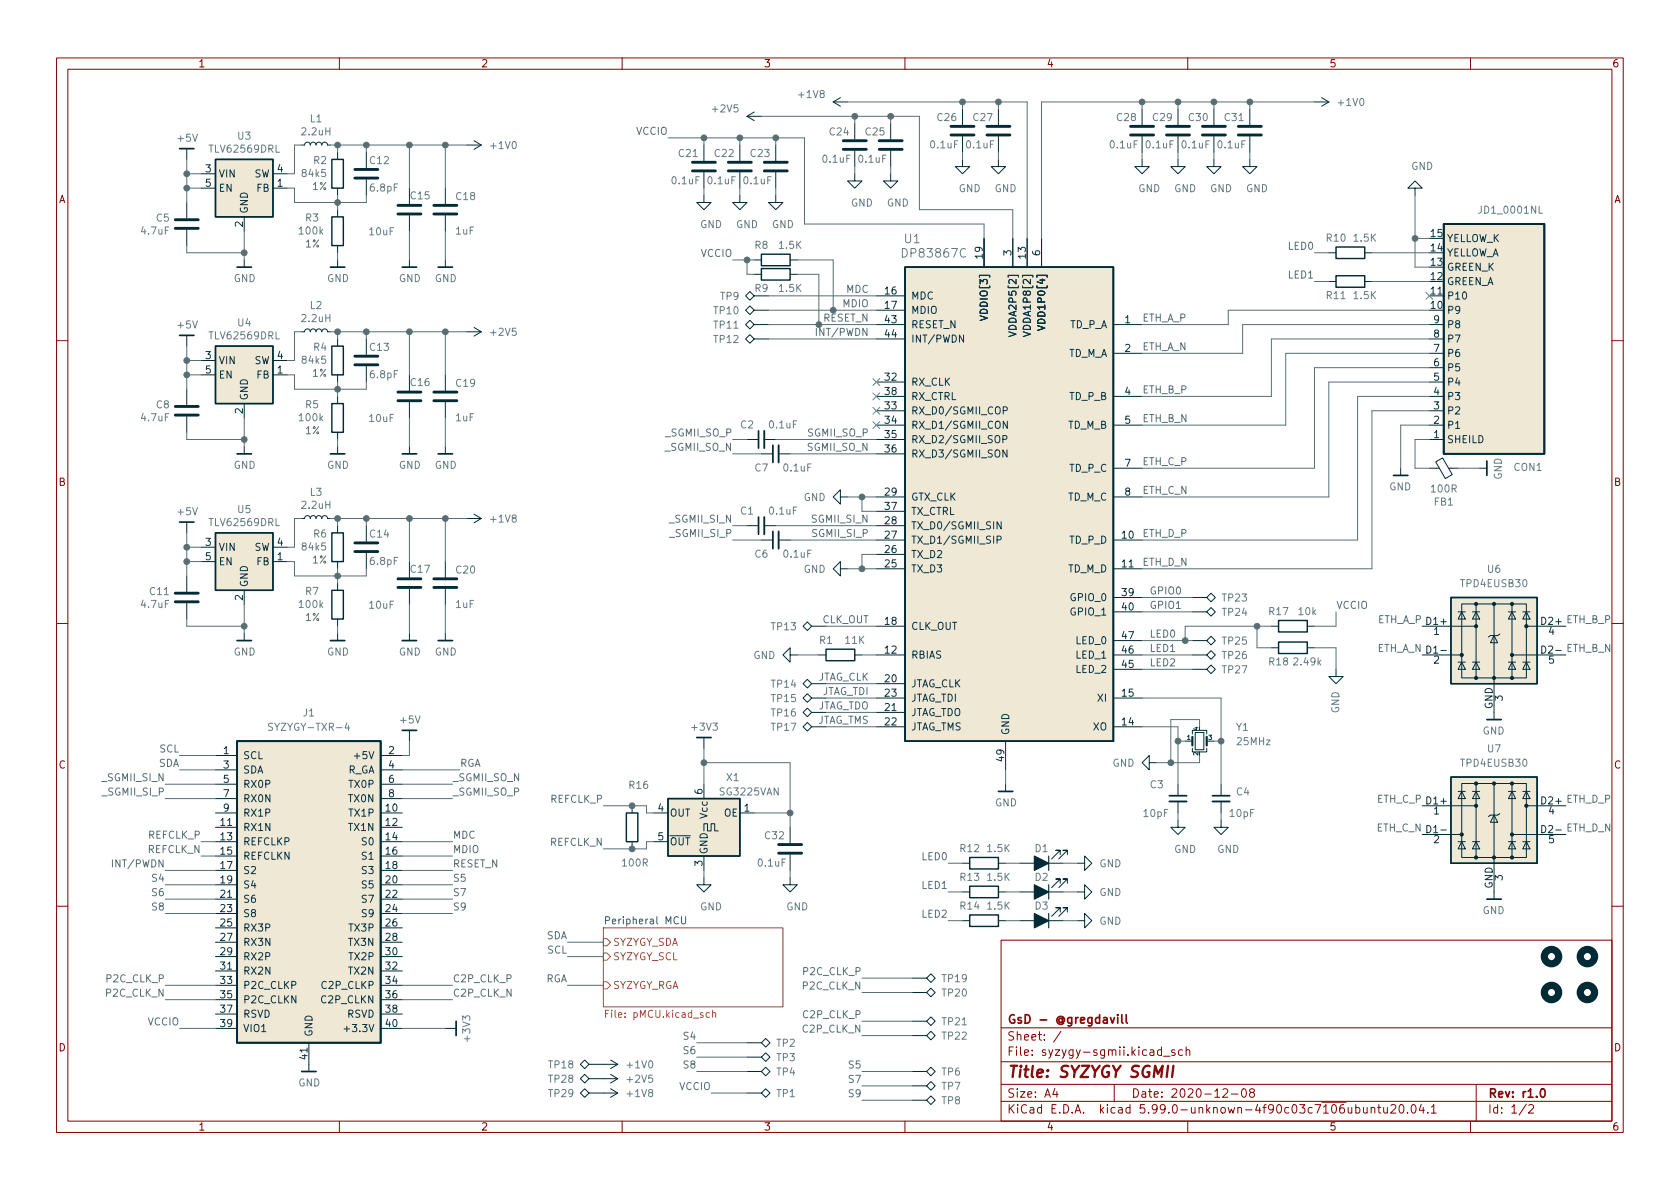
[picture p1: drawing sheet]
<svg xmlns="http://www.w3.org/2000/svg" width="297mm" height="210mm" viewBox="0 0 297 210" stroke-linecap="round" stroke-linejoin="round" font-family="sans-serif">
<defs><g id="words">
<text font-size="2.8" fill="#840000" x="178" y="190.6">Title: SYZYGY SGMII</text>
<g font-size="2.1" fill="#657b83">
<text x="159.9" y="45.5">DP83867C</text>
<text x="159.9" y="43">U1</text>
</g>
<g font-size="2.1" fill="#840000">
<text x="178" y="184">Sheet: /</text>
<text x="178" y="181">GsD - @gregdavill</text>
<text x="178" y="186.7">File: syzygy-sgmii.kicad_sch</text>
<text x="178" y="196.9">KiCad E.D.A. kicad 5.99.0-unknown-4f90c03c7~106~ubuntu20.04.1</text>
<text x="178" y="194.1">Size: A4</text>
<text x="200" y="194.1">Date: 2020-12-08</text>
<text x="263" y="194.1">Rev: r1.0</text>
<text x="263" y="196.9">Id: 1/2</text>
</g>
<g font-size="1.8" fill="#840000">
<text x="35" y="11.9">1</text>
<text x="85" y="11.9">2</text>
<text x="135" y="11.9">3</text>
<text x="185" y="11.9">4</text>
<text x="235" y="11.9">5</text>
<text x="285" y="11.9">6</text>
<text x="10.3" y="35.9">A</text>
<text x="285.3" y="35.9">A</text>
<text x="10.3" y="85.9">B</text>
<text x="285.3" y="85.9">B</text>
<text x="10.3" y="135.9">C</text>
<text x="285.3" y="135.9">C</text>
<text x="10.3" y="185.9">D</text>
<text x="285.3" y="185.9">D</text>
<text x="35" y="199.9">1</text>
<text x="85" y="199.9">2</text>
<text x="135" y="199.9">3</text>
<text x="185" y="199.9">4</text>
<text x="235" y="199.9">5</text>
<text x="285" y="199.9">6</text>
</g>
<g font-size="1.8" fill="#657b83">
<text x="141.3" y="17.3">+1V8</text>
<text x="53.5" y="23.9">2.2uH</text>
<text x="54.8" y="21.6">L1</text>
<text x="126.1" y="19.9">+2V5</text>
<text x="146.7" y="23.9">C24</text>
<text x="153.1" y="23.9">C25</text>
<text x="165.8" y="21.4">C26</text>
<text x="172.1" y="21.4">C27</text>
<text x="197.5" y="21.4">C28</text>
<text x="203.9" y="21.4">C29</text>
<text x="210.2" y="21.4">C30</text>
<text x="216.6" y="21.4">C31</text>
<text x="236.7" y="18.7">+1V0</text>
<text x="31.5" y="25.1">+5V</text>
<text x="37.2" y="27">TLV62569DRL</text>
<text x="42" y="24.7">U3</text>
<text x="55.5" y="29">R2</text>
<text x="65.5" y="29">C12</text>
<text x="86.9" y="26.4">+1V0</text>
<text x="120.1" y="27.7">C21</text>
<text x="126.4" y="27.7">C22</text>
<text x="132.8" y="27.7">C23</text>
<text x="145.6" y="28.8">0.1uF</text>
<text x="151.9" y="28.8">0.1uF</text>
<text x="164.6" y="26.2">0.1uF</text>
<text x="171" y="26.2">0.1uF</text>
<text x="196.4" y="26.2">0.1uF</text>
<text x="202.7" y="26.2">0.1uF</text>
<text x="209.1" y="26.2">0.1uF</text>
<text x="215.4" y="26.2">0.1uF</text>
<text x="53.5" y="31.3">84k5</text>
<text x="65.6" y="33.9">6.8pF</text>
<text x="72.7" y="35.2">C15</text>
<text x="80.7" y="35.4">C18</text>
<text x="118.9" y="32.6">0.1uF</text>
<text x="125.2" y="32.6">0.1uF</text>
<text x="131.6" y="32.6">0.1uF</text>
<text x="169.5" y="34">GND</text>
<text x="175.8" y="34">GND</text>
<text x="201.2" y="34">GND</text>
<text x="207.6" y="34">GND</text>
<text x="213.9" y="34">GND</text>
<text x="220.3" y="34">GND</text>
<text x="249.5" y="30">GND</text>
<text x="25.1" y="41.5">4.7uF</text>
<text x="27.6" y="39.2">C5</text>
<text x="53" y="41.5">100k</text>
<text x="54" y="39.2">R3</text>
<text x="65.4" y="41.6">10uF</text>
<text x="80.6" y="41.5">1uF</text>
<text x="123.8" y="40.3">GND</text>
<text x="130.1" y="40.3">GND</text>
<text x="136.5" y="40.3">GND</text>
<text x="150.4" y="36.5">GND</text>
<text x="156.8" y="36.5">GND</text>
<text x="261.8" y="37.8">JD1_0001NL</text>
<text x="133.5" y="44">R8</text>
<text x="137.8" y="44">1.5K</text>
<text x="234.6" y="42.7">R10</text>
<text x="239.4" y="42.7">1.5K</text>
<text x="41.3" y="49.9">GND</text>
<text x="57.8" y="49.9">GND</text>
<text x="70.5" y="49.9">GND</text>
<text x="76.9" y="49.9">GND</text>
<text x="127.4" y="53">TP9</text>
<text x="133.5" y="51.6">R9</text>
<text x="137.8" y="51.6">1.5K</text>
<text x="234.6" y="52.9">R11</text>
<text x="239.4" y="52.9">1.5K</text>
<text x="31.5" y="58.1">+5V</text>
<text x="42" y="57.7">U4</text>
<text x="53.5" y="56.9">2.2uH</text>
<text x="54.8" y="54.6">L2</text>
<text x="86.9" y="59.4">+2V5</text>
<text x="126.3" y="55.6">TP10</text>
<text x="126.3" y="58.1">TP11</text>
<text x="37.2" y="60">TLV62569DRL</text>
<text x="53.5" y="64.3">84k5</text>
<text x="55.5" y="62">R4</text>
<text x="65.5" y="62">C13</text>
<text x="126.3" y="60.6">TP12</text>
<text x="65.6" y="66.9">6.8pF</text>
<text x="72.7" y="68.3">C16</text>
<text x="80.7" y="68.4">C19</text>
<text x="25.1" y="74.5">4.7uF</text>
<text x="27.6" y="72.2">C8</text>
<text x="53" y="74.5">100k</text>
<text x="54" y="72.2">R5</text>
<text x="65.4" y="74.6">10uF</text>
<text x="80.6" y="74.5">1uF</text>
<text x="130.9" y="75.7">C2</text>
<text x="136.1" y="75.7">0.1uF</text>
<text x="41.3" y="82.9">GND</text>
<text x="57.8" y="82.9">GND</text>
<text x="70.5" y="82.9">GND</text>
<text x="76.9" y="82.9">GND</text>
<text x="133.5" y="83.4">C7</text>
<text x="138.7" y="83.4">0.1uF</text>
<text x="267.7" y="83.3">CON1</text>
<text x="53.5" y="90">2.2uH</text>
<text x="54.8" y="87.7">L3</text>
<text x="142.1" y="88.6">GND</text>
<text x="245.6" y="86.7">GND</text>
<text x="253.2" y="87.1">100R</text>
<text x="253.6" y="89.4">FB1</text>
<text x="265.5" y="84.8" transform="rotate(-90 265.5 84.8)">GND</text>
<text x="31.5" y="91.1">+5V</text>
<text x="37.2" y="93">TLV62569DRL</text>
<text x="42" y="90.7">U5</text>
<text x="55.5" y="95">R6</text>
<text x="65.5" y="95.1">C14</text>
<text x="86.9" y="92.4">+1V8</text>
<text x="130.9" y="91">C1</text>
<text x="136.1" y="91">0.1uF</text>
<text x="53.5" y="97.3">84k5</text>
<text x="65.6" y="99.9">6.8pF</text>
<text x="72.7" y="101.3">C17</text>
<text x="80.7" y="101.4">C20</text>
<text x="133.5" y="98.6">C6</text>
<text x="138.7" y="98.6">0.1uF</text>
<text x="142.1" y="101.3">GND</text>
<text x="263" y="101.3">U6</text>
<text x="25.1" y="107.5">4.7uF</text>
<text x="26.6" y="105.2">C11</text>
<text x="53" y="107.5">100k</text>
<text x="54" y="105.2">R7</text>
<text x="65.4" y="107.6">10uF</text>
<text x="80.6" y="107.5">1uF</text>
<text x="216.2" y="106.4">TP23</text>
<text x="258.5" y="103.8">TPD4EUSB30</text>
<text x="136.4" y="111.4">TP13</text>
<text x="144.9" y="113.8">R1</text>
<text x="149.5" y="113.8">11K</text>
<text x="216.2" y="114">TP25</text>
<text x="216.2" y="108.9">TP24</text>
<text x="224.4" y="108.8">R17</text>
<text x="229.7" y="108.8">10k</text>
<text x="41.3" y="115.9">GND</text>
<text x="57.8" y="115.9">GND</text>
<text x="70.5" y="115.9">GND</text>
<text x="76.9" y="115.9">GND</text>
<text x="133.2" y="116.5">GND</text>
<text x="216.2" y="119.1">TP27</text>
<text x="216.2" y="116.5">TP26</text>
<text x="224.4" y="117.7">R18</text>
<text x="228.9" y="117.7">2.49k</text>
<text x="136.4" y="124.1">TP15</text>
<text x="136.4" y="121.6">TP14</text>
<text x="48.2" y="129.2">SYZYGY-TXR-4</text>
<text x="53.6" y="126.7">J1</text>
<text x="70.9" y="127.9">+5V</text>
<text x="122.4" y="129.2">+3V3</text>
<text x="136.4" y="129.2">TP17</text>
<text x="136.4" y="126.7">TP16</text>
<text x="218.6" y="129.2">Y1</text>
<text x="218.8" y="131.8">25MHz</text>
<text x="236.8" y="126.1" transform="rotate(-90 236.8 126.1)">GND</text>
<text x="262.1" y="129.9">GND</text>
<text x="196.7" y="135.6">GND</text>
<text x="258.5" y="135.6">TPD4EUSB30</text>
<text x="263" y="133">U7</text>
<text x="111.3" y="139.5">R16</text>
<text x="127.4" y="140.7">SG3225VAN</text>
<text x="128.5" y="138.1">X1</text>
<text x="175.9" y="142.6">GND</text>
<text x="203.4" y="139.4">C3</text>
<text x="218.6" y="140.7">C4</text>
<text x="135.3" y="148.4">C32</text>
<text x="202.3" y="144.5">10pF</text>
<text x="217.5" y="144.5">10pF</text>
<text x="110.1" y="153.2">100R</text>
<text x="134.1" y="153.2">0.1uF</text>
<text x="169.8" y="155.8">R13</text>
<text x="169.8" y="150.7">R12</text>
<text x="174.7" y="155.8">1.5K</text>
<text x="174.7" y="150.7">1.5K</text>
<text x="183" y="155.8">D2</text>
<text x="183" y="150.7">D1</text>
<text x="194.4" y="153.4">GND</text>
<text x="207.6" y="150.8">GND</text>
<text x="215.2" y="150.8">GND</text>
<text x="123.8" y="161">GND</text>
<text x="139" y="161">GND</text>
<text x="169.8" y="160.8">R14</text>
<text x="174.7" y="160.8">1.5K</text>
<text x="183" y="160.8">D3</text>
<text x="194.4" y="158.4">GND</text>
<text x="262.1" y="161.6">GND</text>
<text x="194.4" y="163.5">GND</text>
<text x="166.7" y="173.7">TP19</text>
<text x="166.7" y="176.2">TP20</text>
<text x="83.1" y="184" transform="rotate(-90 83.1 184)">+3V3</text>
<text x="137.3" y="185.1">TP2</text>
<text x="166.7" y="183.8">TP22</text>
<text x="166.7" y="181.3">TP21</text>
<text x="97.1" y="188.9">TP18</text>
<text x="97.1" y="191.5">TP28</text>
<text x="111" y="188.9">+1V0</text>
<text x="111" y="191.5">+2V5</text>
<text x="137.3" y="187.6">TP3</text>
<text x="137.3" y="190.2">TP4</text>
<text x="166.6" y="190.2">TP6</text>
<text x="52.7" y="192.1">GND</text>
<text x="97.1" y="194">TP29</text>
<text x="111" y="194">+1V8</text>
<text x="137.3" y="194">TP1</text>
<text x="166.6" y="195.3">TP8</text>
<text x="166.6" y="192.7">TP7</text>
</g>
<g font-size="1.8" fill="#586e75">
<text x="112.5" y="23.8">VCCIO</text>
<text x="123.9" y="45.4">VCCIO</text>
<text x="227.9" y="44.2">LED0</text>
<text x="149.6" y="51.8">MDC</text>
<text x="227.9" y="49.2">LED1</text>
<text x="144.9" y="59.4">INT/PWDN</text>
<text x="145.5" y="56.9">RESET_N</text>
<text x="149.1" y="54.3">MDIO</text>
<text x="201.9" y="56.9">ETH_A_P</text>
<text x="201.9" y="61.9">ETH_A_N</text>
<text x="201.9" y="69.6">ETH_B_P</text>
<text x="117.8" y="77.2">_SGMII_SO_P</text>
<text x="143" y="77.2">SGMII_SO_P</text>
<text x="201.9" y="74.6">ETH_B_N</text>
<text x="117.7" y="79.7">_SGMII_SO_N</text>
<text x="142.9" y="79.7">SGMII_SO_N</text>
<text x="201.9" y="82.3">ETH_C_P</text>
<text x="201.9" y="87.3">ETH_C_N</text>
<text x="118.6" y="92.4">_SGMII_SI_N</text>
<text x="118.7" y="95">_SGMII_SI_P</text>
<text x="143.7" y="92.4">SGMII_SI_N</text>
<text x="143.8" y="95">SGMII_SI_P</text>
<text x="201.9" y="95">ETH_D_P</text>
<text x="201.9" y="100">ETH_D_N</text>
<text x="203.2" y="105.1">GPIO0</text>
<text x="203.2" y="107.7">GPIO1</text>
<text x="236.2" y="107.7">VCCIO</text>
<text x="145.3" y="110.2">CLK_OUT</text>
<text x="203.2" y="112.7">LED0</text>
<text x="243.5" y="110.2">ETH_A_P D1+</text>
<text x="272.7" y="110.5">D2+ ETH_B_P</text>
<text x="203.2" y="117.8">LED2</text>
<text x="203.2" y="115.3">LED1</text>
<text x="243.4" y="115.3">ETH_A_N D1-</text>
<text x="272.9" y="115.6">D2- ETH_B_N</text>
<text x="144.2" y="125.4">JTAG_TDO</text>
<text x="144.3" y="120.4">JTAG_CLK</text>
<text x="145.1" y="122.9">JTAG_TDI</text>
<text x="144.2" y="128">JTAG_TMS</text>
<text x="28" y="135.6">SDA</text>
<text x="28.2" y="133.1">SCL</text>
<text x="81.3" y="135.6">RGA</text>
<text x="18.3" y="138.1">_SGMII_SI_N</text>
<text x="18.4" y="140.7">_SGMII_SI_P</text>
<text x="80" y="138.1">_SGMII_SO_N</text>
<text x="80" y="140.7">_SGMII_SO_P</text>
<text x="97.3" y="141.9">REFCLK_P</text>
<text x="243.5" y="141.9">ETH_C_P D1+</text>
<text x="272.7" y="142.2">D2+ ETH_D_P</text>
<text x="26.2" y="148.3">REFCLK_P</text>
<text x="80" y="148.3">MDC</text>
<text x="97.2" y="149.6">REFCLK_N</text>
<text x="243.4" y="147">ETH_C_N D1-</text>
<text x="272.9" y="147.3">D2- ETH_D_N</text>
<text x="20.5" y="153.4">INT/PWDN</text>
<text x="26.1" y="150.8">REFCLK_N</text>
<text x="27" y="155.9">S4</text>
<text x="80" y="155.9">S5</text>
<text x="80" y="150.8">MDIO</text>
<text x="80" y="153.4">RESET_N</text>
<text x="163.1" y="152.1">LED0</text>
<text x="27" y="161">S8</text>
<text x="27" y="158.5">S6</text>
<text x="80" y="161">S9</text>
<text x="80" y="158.5">S7</text>
<text x="163.1" y="157.2">LED1</text>
<text x="96.6" y="166.1">SDA</text>
<text x="163.1" y="162.3">LED2</text>
<text x="19" y="173.7">P2C_CLK_P</text>
<text x="80" y="173.7">C2P_CLK_P</text>
<text x="96.4" y="173.7">RGA</text>
<text x="96.8" y="168.6">SCL</text>
<text x="142.2" y="172.4">P2C_CLK_P</text>
<text x="18.9" y="176.2">P2C_CLK_N</text>
<text x="80" y="176.2">C2P_CLK_N</text>
<text x="142.1" y="175">P2C_CLK_N</text>
<text x="26.1" y="181.3">VCCIO</text>
<text x="121" y="183.9">S4</text>
<text x="142.1" y="182.6">C2P_CLK_N</text>
<text x="142.2" y="180">C2P_CLK_P</text>
<text x="121" y="188.9">S8</text>
<text x="121" y="186.4">S6</text>
<text x="150.2" y="191.5">S7</text>
<text x="150.2" y="188.9">S5</text>
<text x="120.1" y="192.7">VCCIO</text>
<text x="150.2" y="194">S9</text>
</g>
<g font-size="1.8" fill="#073642">
<text x="36.3" y="30.5">3</text>
<text x="36.3" y="33">5</text>
<text x="38.6" y="31.4">VIN</text>
<text x="38.6" y="33.9">EN</text>
<text x="44.9" y="31.4">SW</text>
<text x="45.4" y="33.9">FB</text>
<text x="49" y="33">1</text>
<text x="49" y="30.5">4</text>
<text x="42.9" y="40.1" transform="rotate(-90 42.9 40.1)">2</text>
<text x="43.8" y="37.8" transform="rotate(-90 43.8 37.8)">GND</text>
<text x="253" y="41.9">15</text>
<text x="173.7" y="45.7" transform="rotate(-90 173.7 45.7)">19</text>
<text x="178.8" y="45.2" transform="rotate(-90 178.8 45.2)">3</text>
<text x="181.4" y="45.7" transform="rotate(-90 181.4 45.7)">13</text>
<text x="183.9" y="45.2" transform="rotate(-90 183.9 45.2)">6</text>
<text x="253" y="47">13</text>
<text x="253" y="44.4">14</text>
<text x="255.8" y="47.9">GREEN_K</text>
<text x="255.8" y="45.3">YELLOW_A</text>
<text x="255.8" y="42.8">YELLOW_K</text>
<text x="156.5" y="52.1">16</text>
<text x="161" y="53">MDC</text>
<text x="253" y="52.1">11</text>
<text x="253" y="49.5">12</text>
<text x="255.8" y="53">P10</text>
<text x="255.8" y="50.4">GREEN_A</text>
<text x="156.5" y="59.7">44</text>
<text x="156.5" y="54.6">17</text>
<text x="156.5" y="57.1">43</text>
<text x="161" y="55.5">MDIO</text>
<text x="161" y="58">RESET_N</text>
<text x="174.6" y="56" transform="rotate(-90 174.6 56)">VDDIO[3]</text>
<text x="179.7" y="58.6" transform="rotate(-90 179.7 58.6)">VDDA2P5[2]</text>
<text x="182.2" y="58.6" transform="rotate(-90 182.2 58.6)">VDDA1P8[2]</text>
<text x="184.8" y="57.3" transform="rotate(-90 184.8 57.3)">VDD1P0[4]</text>
<text x="189.1" y="58">TD_P_A</text>
<text x="198.9" y="57.1">1</text>
<text x="253" y="54.6">10</text>
<text x="253.5" y="59.7">8</text>
<text x="253.5" y="57.1">9</text>
<text x="255.8" y="55.5">P9</text>
<text x="255.8" y="58">P8</text>
<text x="36.3" y="63.5">3</text>
<text x="38.6" y="64.4">VIN</text>
<text x="44.9" y="64.4">SW</text>
<text x="49" y="63.5">4</text>
<text x="161" y="60.6">INT/PWDN</text>
<text x="188.8" y="63.1">TD_M_A</text>
<text x="198.9" y="62.2">2</text>
<text x="253.5" y="64.8">6</text>
<text x="253.5" y="62.2">7</text>
<text x="255.8" y="65.7">P5</text>
<text x="255.8" y="63.1">P6</text>
<text x="255.8" y="60.6">P7</text>
<text x="36.3" y="66">5</text>
<text x="38.6" y="66.9">EN</text>
<text x="43.8" y="70.9" transform="rotate(-90 43.8 70.9)">GND</text>
<text x="45.4" y="66.9">FB</text>
<text x="49" y="66">1</text>
<text x="156.5" y="67.3">32</text>
<text x="156.5" y="69.8">38</text>
<text x="161" y="68.2">RX_CLK</text>
<text x="161" y="70.7">RX_CTRL</text>
<text x="189.1" y="70.7">TD_P_B</text>
<text x="198.9" y="69.8">4</text>
<text x="253.5" y="69.8">4</text>
<text x="253.5" y="67.3">5</text>
<text x="255.8" y="70.7">P3</text>
<text x="255.8" y="68.2">P4</text>
<text x="42.9" y="73.1" transform="rotate(-90 42.9 73.1)">2</text>
<text x="156.5" y="72.4">33</text>
<text x="156.5" y="74.9">34</text>
<text x="156.5" y="77.5">35</text>
<text x="161" y="73.3">RX_D0/SGMII_COP</text>
<text x="161" y="75.8">RX_D1/SGMII_CON</text>
<text x="188.8" y="75.8">TD_M_B</text>
<text x="198.9" y="74.9">5</text>
<text x="253.5" y="77.5">1</text>
<text x="253.5" y="74.9">2</text>
<text x="253.5" y="72.4">3</text>
<text x="255.8" y="75.8">P1</text>
<text x="255.8" y="73.3">P2</text>
<text x="156.5" y="80">36</text>
<text x="161" y="78.4">RX_D2/SGMII_SOP</text>
<text x="161" y="80.9">RX_D3/SGMII_SON</text>
<text x="189.1" y="83.4">TD_P_C</text>
<text x="198.9" y="82.5">7</text>
<text x="255.8" y="78.4">SHEILD</text>
<text x="156.5" y="87.6">29</text>
<text x="161" y="88.5">GTX_CLK</text>
<text x="188.8" y="88.5">TD_M_C</text>
<text x="198.9" y="87.6">8</text>
<text x="156.5" y="90.2">37</text>
<text x="156.5" y="92.7">28</text>
<text x="156.5" y="95.2">27</text>
<text x="161" y="91.1">TX_CTRL</text>
<text x="161" y="93.6">TX_D0/SGMII_SIN</text>
<text x="198.4" y="95.2">10</text>
<text x="36.3" y="96.5">3</text>
<text x="36.3" y="99.1">5</text>
<text x="38.6" y="97.4">VIN</text>
<text x="38.6" y="99.9">EN</text>
<text x="44.9" y="97.4">SW</text>
<text x="45.4" y="99.9">FB</text>
<text x="49" y="99.1">1</text>
<text x="49" y="96.5">4</text>
<text x="156.5" y="97.8">26</text>
<text x="156.5" y="100.3">25</text>
<text x="161" y="96.1">TX_D1/SGMII_SIP</text>
<text x="161" y="98.7">TX_D2</text>
<text x="161" y="101.2">TX_D3</text>
<text x="188.8" y="101.2">TD_M_D</text>
<text x="189.1" y="96.1">TD_P_D</text>
<text x="198.4" y="100.3">11</text>
<text x="42.9" y="106.2" transform="rotate(-90 42.9 106.2)">2</text>
<text x="43.8" y="103.9" transform="rotate(-90 43.8 103.9)">GND</text>
<text x="189.4" y="106.3">GPIO_0</text>
<text x="198.4" y="105.4">39</text>
<text x="198.4" y="107.9">40</text>
<text x="156.5" y="110.5">18</text>
<text x="161" y="111.4">CLK_OUT</text>
<text x="189.4" y="108.8">GPIO_1</text>
<text x="190.3" y="113.9">LED_0</text>
<text x="198.4" y="113">47</text>
<text x="253.5" y="112.3">1</text>
<text x="273.8" y="112.3">4</text>
<text x="156.5" y="115.6">12</text>
<text x="161" y="116.5">RBIAS</text>
<text x="190.3" y="116.5">LED_1</text>
<text x="190.3" y="119">LED_2</text>
<text x="198.4" y="115.6">46</text>
<text x="198.4" y="118.1">45</text>
<text x="253.5" y="117.3">2</text>
<text x="273.8" y="117.3">5</text>
<text x="156.5" y="120.6">20</text>
<text x="156.5" y="123.2">23</text>
<text x="156.5" y="125.7">21</text>
<text x="161" y="121.5">JTAG_CLK</text>
<text x="161" y="124.1">JTAG_TDI</text>
<text x="194.2" y="124.1">XI</text>
<text x="198.4" y="123.2">15</text>
<text x="263.9" y="125.4" transform="rotate(-90 263.9 125.4)">GND</text>
<text x="265.7" y="123.9" transform="rotate(-90 265.7 123.9)">3</text>
<text x="156.5" y="128.3">22</text>
<text x="161" y="126.6">JTAG_TDO</text>
<text x="161" y="129.2">JTAG_TMS</text>
<text x="178.4" y="130" transform="rotate(-90 178.4 130)">GND</text>
<text x="193.3" y="129.2">XO</text>
<text x="198.4" y="128.3">14</text>
<text x="39.5" y="133.3">1</text>
<text x="39.5" y="135.9">3</text>
<text x="42.9" y="134.2">SCL</text>
<text x="42.9" y="136.8">SDA</text>
<text x="61.4" y="136.8">R_GA</text>
<text x="63.1" y="134.2">+5V</text>
<text x="68.7" y="133.3">2</text>
<text x="68.7" y="135.9">4</text>
<text x="177.5" y="134.6" transform="rotate(-90 177.5 134.6)">49</text>
<text x="39.5" y="138.4">5</text>
<text x="39.5" y="141">7</text>
<text x="39.5" y="143.5">9</text>
<text x="42.9" y="139.3">RX0P</text>
<text x="42.9" y="141.9">RX0N</text>
<text x="61.8" y="141.9">TX0N</text>
<text x="61.9" y="139.3">TX0P</text>
<text x="68.2" y="143.5">10</text>
<text x="68.7" y="138.4">6</text>
<text x="68.7" y="141">8</text>
<text x="116.3" y="143.5">4</text>
<text x="124.2" y="140.4" transform="rotate(-90 124.2 140.4)">6</text>
<text x="131.6" y="143.5">1</text>
<text x="39" y="146">11</text>
<text x="39" y="148.6">13</text>
<text x="42.9" y="146.9">RX1N</text>
<text x="42.9" y="149.5">REFCLKP</text>
<text x="42.9" y="144.4">RX1P</text>
<text x="61.8" y="146.9">TX1N</text>
<text x="61.9" y="144.4">TX1P</text>
<text x="64.1" y="149.5">S0</text>
<text x="68.2" y="146">12</text>
<text x="68.2" y="148.6">14</text>
<text x="116.3" y="148.6">5</text>
<text x="118.4" y="144.4">OUT</text>
<text x="118.4" y="149.5">~OUT</text>
<text x="125.1" y="144.6" transform="rotate(-90 125.1 144.6)">Vcc</text>
<text x="128" y="144.4">OE</text>
<text x="253.5" y="144">1</text>
<text x="253.5" y="149.1">2</text>
<text x="273.8" y="144">4</text>
<text x="273.8" y="149.1">5</text>
<text x="39" y="151.1">15</text>
<text x="39" y="153.7">17</text>
<text x="42.9" y="152">REFCLKN</text>
<text x="42.9" y="154.6">S2</text>
<text x="64.1" y="152">S1</text>
<text x="64.1" y="154.6">S3</text>
<text x="68.2" y="151.1">16</text>
<text x="68.2" y="153.7">18</text>
<text x="124.2" y="153.1" transform="rotate(-90 124.2 153.1)">3</text>
<text x="125.1" y="151.1" transform="rotate(-90 125.1 151.1)">GND</text>
<text x="265.7" y="155.7" transform="rotate(-90 265.7 155.7)">3</text>
<text x="39" y="156.2">19</text>
<text x="39" y="158.7">21</text>
<text x="39" y="161.3">23</text>
<text x="42.9" y="157.1">S4</text>
<text x="42.9" y="159.6">S6</text>
<text x="64.1" y="157.1">S5</text>
<text x="64.1" y="159.6">S7</text>
<text x="68.2" y="156.2">20</text>
<text x="68.2" y="158.7">22</text>
<text x="68.2" y="161.3">24</text>
<text x="263.9" y="157.2" transform="rotate(-90 263.9 157.2)">GND</text>
<text x="39" y="163.8">25</text>
<text x="39" y="166.4">27</text>
<text x="42.9" y="162.2">S8</text>
<text x="42.9" y="164.7">RX3P</text>
<text x="42.9" y="167.3">RX3N</text>
<text x="61.8" y="167.3">TX3N</text>
<text x="61.9" y="164.7">TX3P</text>
<text x="64.1" y="162.2">S9</text>
<text x="68.2" y="163.8">26</text>
<text x="68.2" y="166.4">28</text>
<text x="39" y="168.9">29</text>
<text x="39" y="171.4">31</text>
<text x="39" y="174">33</text>
<text x="42.9" y="169.8">RX2P</text>
<text x="42.9" y="172.3">RX2N</text>
<text x="61.8" y="172.3">TX2N</text>
<text x="61.9" y="169.8">TX2P</text>
<text x="68.2" y="168.9">30</text>
<text x="68.2" y="171.4">32</text>
<text x="68.2" y="174">34</text>
<text x="39" y="176.5">35</text>
<text x="39" y="179.1">37</text>
<text x="42.9" y="174.9">P2C_CLKP</text>
<text x="42.9" y="177.4">P2C_CLKN</text>
<text x="42.9" y="180">RSVD</text>
<text x="57" y="177.4">C2P_CLKN</text>
<text x="57.1" y="174.9">C2P_CLKP</text>
<text x="61.4" y="180">RSVD</text>
<text x="68.2" y="176.5">36</text>
<text x="68.2" y="179.1">38</text>
<text x="39" y="181.6">39</text>
<text x="42.9" y="182.5">VIO1</text>
<text x="55.2" y="183.4" transform="rotate(-90 55.2 183.4)">GND</text>
<text x="61.6" y="182.5">+3.3V</text>
<text x="68.2" y="181.6">40</text>
<text x="54.4" y="187.3" transform="rotate(-90 54.4 187.3)">41</text>
</g>
<g font-size="1.8" fill="#6c7160">
<text x="55.2" y="33.6">1%</text>
<text x="54" y="43.8">1%</text>
<text x="55.2" y="66.6">1%</text>
<text x="54" y="76.8">1%</text>
<text x="55.2" y="99.6">1%</text>
<text x="54" y="109.8">1%</text>
</g>
<text font-size="1.8" fill="#008484" x="107.6" y="163.4">Peripheral MCU</text>
<g font-size="1.8" fill="#859900">
<text x="108.3" y="167.3">SYZYGY_SDA</text>
<text x="108.3" y="169.8">SYZYGY_SCL</text>
<text x="108.3" y="174.9">SYZYGY_RGA</text>
</g>
<text font-size="1.8" fill="#b58900" x="107.7" y="180">File: pMCU.kicad_sch</text>
<g font-size="1.1" fill="#073642">
<text x="209.9" y="130.8">1</text>
<text x="211.8" y="129.1" transform="rotate(-90 211.8 129.1)">4</text>
<text x="213.7" y="130.8">3</text>
<text x="211.8" y="133.6" transform="rotate(-90 211.8 133.6)">2</text>
</g>
</g></defs>
<g fill="none" stroke="#840000" stroke-width=".18">
<path d="M10 10.2h277v190.1h-277zM12 12.2h273v186.1h-273zM60 10.2v2M110 10.2v2M160 10.2v2M210 10.2v2M260 10.2v2M10 60.2h2M285 60.2h2M10 110.2h2M285 110.2h2M10 160.2h2"/>
<path d="M177 166.3h108v32h-108zM285 160.2h2M60 198.3v2M110 198.3v2M160 198.3v2M177 194.8h108M177 191.8h108M177 187.8h108M177 181.8h108M186.5 192.5l-.4 1h1M186.9 193v1M187.6 182.4l-1.3 1.9"/>
<path d="M197 191.8v3M205.4 185.7l-.5-.1-.3 .3v.4l.2 .3h.6M205.4 185.1v1.5M205.7 186.8h1.2M207.7 185.7l-.3-.1-.3 .2 .1 .3 .5 .1v.4h-.6M209.1 185.7l-.5-.1-.2 .3v.4l.1 .3h.6M209.7 185.8l.2-.2 .4 .1 .1 .9M209.7 185.1v1.5M210 198.3v2M216.2 192.7l.6-.2 .2 .2 .1 .3-1 1h1M217.7 193.5h1.2M219.7 192.6l.2-.1a.81 .81 0 0 1 .5 .7 .81 .81 0 0 1-.3 .8h-.1a.81 .81 0 0 1-.6-.6 .81 .81 0 0 1 .3-.8z"/>
<path d="M221.2 193.2l-.3-.3 .1-.2 .2-.2 .4 .1 .2 .2-.1 .2-.6 .2-.2 .3 .1 .4 .2 .1h.3l.3-.3-.1-.4-.2-.1M242.4 196l.2-.2 .4 .1 .1 .9M242.4 195.8v1M243.6 195.8h.5M243.8 195.3v1.3l.3 .2M244.6 195.8l.1 1h.4l.2-.1M245.3 195.8v1M245.9 195.5l.6-.2 .2 .2 .1 .3-.9 1h.9M247.6 195.4l.1-.1a.81 .81 0 0 1 .6 .7 .81 .81 0 0 1-.3 .8h-.1a.81 .81 0 0 1-.6-.6 .81 .81 0 0 1 .3-.8zM248.9 196.7v.1M249.6 195.5l.3-.2a.81 .81 0 0 1 .5 .7 .81 .81 0 0 1-.3 .8h-.1a.81 .81 0 0 1-.4-1.3zM251.3 195.3l-.4 1h1"/>
<path d="M251.6 195.8v1M252.4 196.7v.1M253.1 195.8l.4-.5v1.5M253.1 196.8h.8M260 198.3v2M261 191.8v6.5M269.9 195.3l-1.3 1.9M270.3 195.5l.6-.2 .2 .2 .1 .3-1 1h1"/>
</g>
<path d="M196.3 179.9l.4 1 .4-1M197.6 179.4v.2M197.6 179.9v1M198.3 179.4v1.3l.3 .2M199.1 179.4v1.3l.2 .2M272.6 192.6l.1-.1a.81 .81 0 0 1 .6 .7 .81 .81 0 0 1-.3 .8h-.2a.82 .82 0 0 1-.5-.6 .82 .82 0 0 1 .3-.8z" fill="none" stroke="#840000" stroke-width=".3"/>
<path d="M207.5 188.5l-.3 2" fill="none" stroke="#840000" stroke-width=".4"/>
<path d="M106.7 164.1h31.7v13.9h-31.7z" fill="#fff" stroke="#fff" stroke-width=".18"/>
<path d="M106.7 164.1h31.7v13.9h-31.7z" fill="none" stroke="#840084" stroke-width=".18"/>
<path d="M107.1 162.8l.6-.1 .1-.2-.1-.3-.6-.1v1.3M120.5 162.1v1l.2 .3 .4-.1 .1-.2v-1" fill="none" stroke="#008484" stroke-width=".18"/>
<path d="M107.1 179.2h.4M107.7 178.6h-.6v1.3M125.4 179.1h-.3l-.3 .2 .2 .6h.4M126 179.2l.2-.1h.3v.8M126 178.6v1.3" fill="none" stroke="#b58900" stroke-width=".18"/>
<path d="M106.7 168.5h.6l.6 .7-.6 .6h-.6zM106.7 166h.6l.6 .6-.6 .7h-.6zM106.7 173.6h.6l.6 .6-.6 .7h-.6z" fill="none" stroke="#859900" stroke-width=".18"/>
<path d="M185.4 151.4v2.5M185.4 156.5v2.5M185.4 161.5v2.6" fill="none" stroke="#002b36" stroke-width=".2"/>
<g fill="none" stroke="#002b36" stroke-width=".18">
<path d="M133.3 19.8l-1.2 .8M147.3 18h2.6M147.3 18l1.3 .8M148.6 17.3l-1.3 .7M170.2 19.3v2.8M176.5 19.3v2.8M201.9 19.3v2.8M208.3 19.3v2.8M214.6 19.3v2.8M221 19.3v2.8M232.4 18h2.5M233.7 17.3l1.2 .7"/>
<path d="M234.9 18l-1.2 .8M33 26.3v1.9M33 35.8v2.8M35.6 33.3h2.5M35.6 30.7h2.5M43.2 38.3v2.6M48.3 33.3h2.5M48.3 30.7h2.5M53.3 25.6h.5l.2-.3 .4-.2 .3 .2 .2 .3 .1-.3 .3-.2 .4 .2 .2 .3 .2-.4h.4l.3 .1 .1 .3 .1-.3 .4-.2 .4 .2 .1 .3h.5M59.7 26.9v1.3M59.7 33.3v1.2M59.7 37.1v1.2"/>
<path d="M64.8 26.9v2.8M64.8 31.7v2.8M72.4 33.3v2.8M72.4 38.1v2.8M78.7 33.3v2.8M78.7 38.1v2.8M82.5 25.6h2.6M83.8 24.9l1.3 .7M85.1 25.6l-1.3 .8M124.5 34.5v1.3h1.2l-1.2 1.3-1.3-1.3h1.3M124.5 25.6v2.8M124.5 30.5v2.8"/>
<path d="M130.8 34.5v1.3h1.3l-1.3 1.3-1.3-1.3h1.3M130.8 25.6v2.8M130.8 30.5v2.8M132.1 20.6l1.2 .7M132.1 20.6h2.5M137.2 34.5v1.3h1.2l-1.2 1.3-1.3-1.3h1.3M137.2 25.6v2.8M137.2 30.5v2.8M151.1 30.7v1.3h1.3l-1.3 1.3-1.2-1.3h1.2M151.1 21.8v2.8M151.1 26.7v2.8M157.5 30.7v1.3h1.2l-1.2 1.3-1.3-1.3h1.3"/>
<path d="M157.5 21.8v2.8M157.5 26.7v2.8M170.2 28.2v1.3h1.2l-1.2 1.2-1.3-1.2h1.3M170.2 24.1v2.8M176.5 28.2v1.3h1.3l-1.3 1.2-1.2-1.2h1.2M176.5 24.1v2.8M201.9 28.2v1.3h1.3l-1.3 1.2-1.2-1.2h1.2M201.9 24.1v2.8M208.3 28.2v1.3h1.2l-1.2 1.2-1.3-1.2h1.3M208.3 24.1v2.8M214.6 28.2v1.3h1.3l-1.3 1.2-1.2-1.2h1.2M214.6 24.1v2.8"/>
<path d="M221 28.2v1.3h1.2l-1.2 1.2-1.3-1.2h1.3M221 24.1v2.8M250.2 33.3h-1.3l1.3-1.3 1.3 1.3h-1.3v1.2M33 40.6v2.8M33 59.3v1.9M43.2 46v1.2M53.3 58.7h.5l.2-.4 .4-.1 .3 .1 .2 .4 .1-.4 .3-.1 .4 .1 .2 .4 .2-.4 .4-.1 .3 .1 .1 .4 .1-.4 .4-.1 .4 .1 .1 .4h.5M59.7 43.4v1.3M59.7 46v1.2M59.7 59.9v1.3M64.8 59.9v2.8M72.4 46v1.2"/>
<path d="M78.7 46v1.2M82.5 58.7h2.6M83.8 57.9l1.3 .8M85.1 58.7l-1.3 .7M131.8 59.9l.8-.7 .7 .7-.7 .8zM131.8 57.4l.8-.8 .7 .8-.7 .8zM132.6 51.6l.7 .7-.7 .8-.8-.8zM132.6 54.1l.7 .8-.7 .7-.8-.7zM133.3 52.3h2.6M133.3 54.9h2.6M133.3 59.9h2.6M133.3 57.4h2.6"/>
<path d="M133.3 46h1.3M133.3 48.5h1.3M139.7 46h1.3M139.7 48.5h1.3M154.9 52.3h5.1M154.9 54.9h5.1M154.9 59.9h5.1M154.9 57.4h5.1M174 42.2v5M179.1 42.2v5M181.6 42.2v5M184.1 42.2v5"/>
<path d="M196.8 57.4h5.1M234.9 44.7h1.3M234.9 49.8h1.3M241.3 44.7h1.3M241.3 49.8h1.3M252.7 52.3h2.6M252.7 59.9h2.6M252.7 57.4h2.6M33 68.8v2.8M33 73.7v2.7M35.6 66.3h2.5M35.6 63.7h2.5"/>
<path d="M43.2 71.4v2.5M43.2 79v1.3M48.3 66.3h2.5M48.3 63.7h2.5M59.7 66.3v1.3M59.7 70.1v1.3M59.7 76.4v1.3M59.7 79v1.3M64.8 64.8v2.8M72.4 66.3v2.8M72.4 71.1v2.8M72.4 79v1.3"/>
<path d="M78.7 66.3v2.8M78.7 71.1v2.8M78.7 79v1.3M132.1 77.7h2M135.1 77.7h2.1M154.9 77.7h5.1M154.9 67.6h5.1M154.9 70.1h5.1M154.9 72.6h5.1M154.9 75.2h5.1M196.8 70.1h5.1M196.8 75.2h5.1"/>
<path d="M196.8 62.5h5.1M252.7 77.7h2.6M252.7 67.6h2.6M252.7 70.1h2.6M252.7 72.6h2.6M252.7 75.2h2.6M252.7 62.5h2.6M252.7 65h2.6M33 92.3v1.9M35.6 99.3h2.5M35.6 96.8h2.5M48.3 99.3h2.5"/>
<path d="M48.3 96.8h2.5M53.3 91.7h.5l.2-.4 .4-.1 .3 .1 .2 .4 .1-.3 .3-.2 .4 .1 .2 .4 .2-.4 .4-.1 .3 .2 .1 .3 .1-.4 .4-.1 .4 .1 .1 .4h.5M59.7 93v1.2M59.7 99.3v1.3M64.8 93v2.8M64.8 97.8v2.8M72.4 99.3v2.8M78.7 99.3v2.8M82.5 91.7h2.6M83.8 90.9l1.3 .8M85.1 91.7l-1.3 .8M132.1 93h2"/>
<path d="M134.6 80.3h2.1M134.6 95.5h2.1M135.1 93h2.1M137.7 80.3h2M137.7 95.5h2M148.6 87.9v-1.3l-1.3 1.3 1.3 1.2v-1.2h1.3M154.9 80.3h5.1M154.9 93h5.1M154.9 87.9h5.1M154.9 95.5h5.1M154.9 90.4h5.1M154.9 98h5.1"/>
<path d="M196.8 82.8h5.1M196.8 87.9h5.1M196.8 95.5h5.1M247.6 82.8v1.3M252.7 82.8h1.8M253.8 81.7l1.3-.7 1.7 2.9-1.3 .7zM256.2 82.8h1.6M261.6 82.8h1.3M33 101.8v2.8M33 106.7v2.8M43.2 104.4v2.5M43.2 112v1.3"/>
<path d="M59.7 103.1v1.3M59.7 109.5v1.2M59.7 112v1.3M72.4 104.1v2.8M72.4 112v1.3M78.7 104.1v2.8M78.7 112v1.3M139.7 115.8v-1.3l-1.3 1.3 1.3 1.3v-1.3h1.3M142 110.7l.7-.7 .8 .7-.8 .8zM143.5 110.7h2.5M144.8 115.8h1.2M148.6 100.6v-1.3l-1.3 1.3 1.3 1.2v-1.2h1.3"/>
<path d="M151.1 115.8h1.3M154.9 115.8h5.1M154.9 110.7h5.1M154.9 100.6h5.1M196.8 115.8h5.1M196.8 118.4h5.1M196.8 113.3h5.1M196.8 108.2h5.1M196.8 105.7h5.1M196.8 100.6h5.1M210.8 115.8h2.6M210.8 118.4h2.6"/>
<path d="M210.8 113.3h2.6M210.8 108.2h2.6M210.8 105.7h2.6M213.4 118.4l.7-.8 .8 .8-.8 .7zM213.4 113.3l.7-.8 .8 .8-.8 .7zM213.4 115.8l.7-.7 .8 .7-.8 .8zM213.4 108.2l.7-.8 .8 .8-.8 .8zM213.4 105.7l.7-.8 .8 .8-.8 .7zM224.8 110.7h1.3M224.8 114.5h1.3M231.1 110.7h1.3M231.1 114.5h1.3"/>
<path d="M236.2 118.4v1.2h-1.3l1.3 1.3 1.3-1.3h-1.3M251.5 115.8h6.9M251.5 110.7h9.5M257.8 108.2h1.3M257.8 117.1h1.3M258.4 106.8h11.5v13.1h-11.5zM258.4 117.1l.7 1.3h-1.3zM258.4 108.2l.7 1.3h-1.3zM260.3 108.2h1.3M260.3 117.1h1.3M261 117.1l.6 1.3h-1.3zM261 108.2l.6 1.3h-1.3z"/>
<path d="M261 106.8v13.1M264.2 112.4l.6 1.3h-1.3zM264.2 106.8v20.4M265.2 112.1l-.4 .3h-1.3l-.4 .2M266.7 108.2h1.3M266.7 117.1h1.3M267.3 117.1l.7 1.3h-1.3zM267.3 108.2l.7 1.3h-1.3zM267.3 115.8h9.6M267.3 106.8v13.1M269.2 108.2h1.3M269.2 117.1h1.3"/>
<path d="M269.9 117.1l.6 1.3h-1.3zM269.9 108.2l.6 1.3h-1.3zM269.9 110.7h7M38.1 133.6h3.8M38.1 136.1h3.8M38.1 138.7h3.8M67.3 133.6h3.8M67.3 136.1h3.8M67.3 138.7h3.8M72.4 129.2v1.9M124.5 130.4v1.9M124.5 138.7v2.5"/>
<path d="M142 128.5l.7-.7 .8 .7-.8 .8zM142 126l.7-.8 .8 .8-.8 .7zM142 123.4l.7-.7 .8 .7-.8 .8zM142 120.9l.7-.8 .8 .8-.8 .8zM143.5 128.5h2.5M143.5 126h2.5M143.5 123.4h2.5M143.5 120.9h2.5M154.9 128.5h5.1M154.9 126h5.1M154.9 123.4h5.1M154.9 120.9h5.1"/>
<path d="M177.8 131.1v5M177.8 138.7v1.2M196.8 128.5h5.1M196.8 123.4h5.1M203.2 134.9v-1.3l-1.3 1.3 1.3 1.2v-1.2h1.3M208.3 138.7v2M209.5 131.1h1.3M210.8 132.3v.7h2.6v-.7M210.8 129.8v-.6h2.6v.6M211.3 129.5h1.6v3.1h-1.6zM213.4 131.1h1.2M215.9 138.7v2"/>
<path d="M257.8 139.9h1.3M258.4 138.6h11.5v13h-11.5zM258.4 139.9l.7 1.3h-1.3zM260.3 139.9h1.3M261 139.9l.6 1.3h-1.3zM261 138.6v13M264.2 138.6v20.4M266.7 139.9h1.3M267.3 139.9l.7 1.3h-1.3zM267.3 138.6v13M269.2 139.9h1.3M269.9 139.9l.6 1.3h-1.3z"/>
<path d="M38.1 143.8h3.8M38.1 146.3h3.8M38.1 148.8h3.8M38.1 151.4h3.8M38.1 153.9h3.8M38.1 156.5h3.8M38.1 159h3.8M38.1 141.2h3.8M67.3 143.8h3.8M67.3 146.3h3.8M67.3 148.8h3.8M67.3 151.4h3.8"/>
<path d="M67.3 153.9h3.8M67.3 156.5h3.8M67.3 159h3.8M67.3 141.2h3.8M111.8 142.5v1.3M111.8 148.8v1.3M115.6 143.8h2.5M115.6 148.8h2.5M124.5 155.2v1.3h1.2l-1.2 1.2-1.3-1.2h1.3M124.5 146.9v-1.2h.6v1.2h.6v-1.2h.7v1.2h.6M124.5 151.4v2.5M130.8 143.8h2.5"/>
<path d="M139.7 155.2v1.3h1.3l-1.3 1.2-1.3-1.2h1.3M139.7 146.3v2.8M139.7 151.1v2.8M170.2 157.7h1.2M170.2 152.6h1.2M176.5 157.7h1.3M176.5 152.6h1.3M180.3 157.7h7.7M180.3 152.6h7.7M187.5 156.2v-.8h-.8h.8l-1.6 1.6M187.5 151.1v-.7h-.8h.8l-1.6 1.5M188.7 156.2v-.8h-.7h.7l-1.5 1.6"/>
<path d="M188.7 151.1v-.7h-.7h.7l-1.5 1.5M190.5 157.7h1.3v1.3l1.2-1.3-1.2-1.2v1.2M190.5 152.6h1.3v1.3l1.2-1.3-1.2-1.2v1.2M208.3 145v1.3h1.2l-1.2 1.3-1.3-1.3h1.3M208.3 141.7v2.1M215.9 145v1.3h1.3l-1.3 1.3-1.3-1.3h1.3M215.9 141.7v2.1M251.5 142.5h9.5M251.5 147.6h6.9M257.8 148.8h1.3M258.4 148.8l.7 1.3h-1.3zM260.3 148.8h1.3"/>
<path d="M261 148.8l.6 1.3h-1.3zM264.2 144.1l.6 1.3h-1.3zM265.2 143.9l-.4 .2h-1.3l-.4 .3M266.7 148.8h1.3M267.3 148.8l.7 1.3h-1.3zM267.3 147.6h9.6M269.2 148.8h1.3M269.9 148.8l.6 1.3h-1.3zM269.9 142.5h7M38.1 161.5h3.8M38.1 164.1h3.8M38.1 166.6h3.8"/>
<path d="M38.1 169.2h3.8M38.1 171.7h3.8M38.1 174.2h3.8M38.1 176.8h3.8M38.1 179.3h3.8M67.3 161.5h3.8M67.3 164.1h3.8M67.3 166.6h3.8M67.3 169.2h3.8M67.3 171.7h3.8M67.3 174.2h3.8M67.3 176.8h3.8"/>
<path d="M67.3 179.3h3.8M161.3 175.5h2.5M161.3 173h2.5M163.8 175.5l.8-.8 .8 .8-.8 .8zM163.8 173l.8-.8 .8 .8-.8 .7zM170.2 162.8h1.2M176.5 162.8h1.3M180.3 162.8h7.7M187.5 161.3v-.8h-.8h.8l-1.6 1.5M188.7 161.3v-.8h-.7h.7l-1.5 1.5M190.5 162.8h1.3v1.3l1.2-1.3-1.2-1.3v1.3M38.1 181.9h3.8"/>
<path d="M54.6 184.4v5.1M67.3 181.9h3.8M78.7 181.9h1.9M102.6 188.2l.8-.8 .7 .8-.7 .8zM102.6 190.7l.8-.7 .7 .7-.7 .8zM102.6 193.3l.8-.8 .7 .8-.7 .8zM104.1 188.2h5.1M104.1 190.7h5.1M104.1 193.3h5.1M107.9 187.4l1.3 .8M107.9 190l1.3 .7M107.9 192.5l1.3 .8"/>
<path d="M109.2 188.2l-1.3 .8M109.2 190.7l-1.3 .8M109.2 193.3l-1.3 .8M132.1 189.5h2.5M132.1 193.3h2.5M132.1 186.9h2.5M132.1 184.4h2.5M134.6 193.3l.8-.8 .7 .8-.7 .8zM134.6 186.9l.8-.7 .7 .7-.7 .8zM134.6 189.5l.8-.8 .7 .8-.7 .7zM134.6 184.4l.8-.8 .7 .8-.7 .8zM161.3 183.1h2.5"/>
<path d="M161.3 194.6h2.5M161.3 192h2.5M161.3 189.5h2.5M161.3 180.6h2.5M163.8 192l.8-.7 .8 .7-.8 .8zM163.8 189.5l.8-.8 .8 .8-.8 .7zM163.8 180.6l.8-.8 .8 .8-.8 .8zM164.6 182.4l.8 .7-.8 .8-.8-.8zM164.6 193.8l.8 .8-.8 .7-.8-.7z"/>
</g>
<g fill="#002b36" stroke="#002b36" stroke-width=".2">
<path d="M182.9 161.5l2.5 1.3-2.5 1.3z"/>
<path d="M182.9 156.5l2.5 1.2-2.5 1.3z"/>
<path d="M182.9 151.4l2.5 1.2-2.5 1.3z"/>
</g>
<g fill="none" stroke="#002b36" stroke-width=".25">
<path d="M38.1 28.2h10.2v10.1h-10.2zM58.7 28.2h2v5.1h-2zM58.7 38.3h2v5.1h-2zM134.6 45h5.1v2h-5.1zM134.6 47.5h5.1v2h-5.1zM236.2 43.7h5.1v2h-5.1zM236.2 48.8h5.1v2h-5.1zM38.1 61.2h10.2v10.2h-10.2zM58.7 61.2h2v5.1h-2zM58.7 71.4h2v5h-2zM38.1 94.2h10.2v10.2h-10.2zM58.7 94.2h2v5.1h-2z"/>
<path d="M58.7 104.4h2v5.1h-2zM146 114.8h5.1v2h-5.1zM226.1 113.5h5v2.1h-5zM226.1 109.7h5v2.1h-5zM256.5 105.7h15.3v15.2h-15.3zM256.5 137.4h15.3v15.2h-15.3zM110.7 143.8h2.1v5h-2.1zM118.1 141.2h12.7v10.2h-12.7zM171.4 156.7h5.1v2h-5.1zM171.4 151.6h5.1v2.1h-5.1zM171.4 161.8h5.1v2h-5.1z"/>
</g>
<g fill="none" stroke="#002b36" stroke-width=".3">
<path d="M31.7 26.3h2.6M31.7 59.3h2.6M41.9 47.2h2.5M58.4 47.2h2.6M71.1 47.2h2.6M77.5 47.2h2.5M160 47.2h36.8v83.9h-36.8zM134.1 76.2v3M136.7 78.7v3.1M31.7 92.3h2.6M41.9 80.3h2.5M58.4 80.3h2.6"/>
<path d="M71.1 80.3h2.6M77.5 80.3h2.5M134.1 91.4v3.1M136.7 94v3M246.4 84.1h2.5M262.9 81.5v2.6M41.9 113.3h2.5M58.4 113.3h2.6M71.1 113.3h2.6M77.5 113.3h2.5M71.1 129.2h2.6M123.2 130.4h2.5"/>
<path d="M176.5 139.9h2.6M262.9 127.2h2.5M206.8 140.7h3M214.4 140.7h3M262.9 159h2.5M53.3 189.5h2.6M80.6 180.6v2.5"/>
</g>
<path d="M255.3 39.6h17.7v40.7h-17.7zM135.1 76.2v3M137.7 78.7v3.1M135.1 91.4v3.1M137.7 94v3M41.9 131.1h25.4v53.3h-25.4zM206.8 141.7h3M214.4 141.7h3" fill="none" stroke="#002b36" stroke-width=".33"/>
<g fill="#eee8d5" stroke="#eee8d5" stroke-width=".18">
<path d="M38.1 94.2h10.2v10.2h-10.2z"/>
<path d="M41.9 131.1h25.4v53.3h-25.4z"/>
<path d="M256.5 105.7h15.3v15.2h-15.3z"/>
<path d="M160 47.2h36.8v83.9h-36.8z"/>
<path d="M38.1 28.2h10.2v10.1h-10.2z"/>
<path d="M38.1 61.2h10.2v10.2h-10.2z"/>
<path d="M256.5 137.4h15.3v15.2h-15.3z"/>
<path d="M255.3 39.6h17.7v40.7h-17.7z"/>
<path d="M118.1 141.2h12.7v10.2h-12.7z"/>
</g>
<path d="M170.4 59.2v1.3l-.8-1.3v1.3M173.3 55.8l1.3 .5-1.3 .4M178.4 58.7l1.2 .4-1.2 .4M180.9 58.7l1.3 .4-1.3 .4M183.5 57.6l1.2 .4-1.2 .4M177.3 77.7l.6-.1 .1-.2v-.3l-.7-.1v1.3M177.4 72.6l.6-.1 .1-.1-.1-.3-.6-.2v1.3M178 79.6v1.2l-.7-1.2v1.2M178.1 74.5v1.3l-.7-1.3v1.3M176.3 95.5l.6-.1 .1-.2v-.3l-.7-.1v1.3M177 92.3v1.2l-.7-1.2v1.2M60.8 181.9h1" fill="none" stroke="#073642" stroke-width=".18"/>
<path d="M272.1 36.4v1.3h.6M48.2 128l-.5-.1-.2 .1v.4l.6 .2 .1 .3-.2 .3-.5-.1M61.3 127.8l-.3 .9h.8M61.6 128.3v.9" fill="none" stroke="#657b83" stroke-width=".18"/>
<g fill="none" stroke="#002b36" stroke-width=".51">
<path d="M31 38.9h4.1M62.7 31.5h4.1M62.7 30h4.1M70.4 37.8h4M70.4 36.3h4M76.7 37.8h4.1M76.7 36.3h4.1M122.4 30.2h4.1M122.4 28.7h4.1M128.8 30.2h4M128.8 28.7h4M135.1 30.2h4.1"/>
<path d="M135.1 28.7h4.1M149.1 26.4h4.1M149.1 24.9h4.1M155.4 26.4h4.1M155.4 24.9h4.1M168.1 23.9h4.1M168.1 22.3h4.1M174.5 23.9h4.1M174.5 22.3h4.1M199.9 23.9h4.1M199.9 22.3h4.1M206.2 23.9h4.1"/>
<path d="M206.2 22.3h4.1M212.6 23.9h4.1M212.6 22.3h4.1M218.9 23.9h4.1M218.9 22.3h4.1M31 40.4h4.1M31 73.4h4.1M31 71.9h4.1M62.7 64.5h4.1M62.7 63h4.1M70.4 70.9h4M70.4 69.3h4"/>
<path d="M76.7 70.9h4.1M76.7 69.3h4.1M62.7 97.5h4.1M62.7 96h4.1M31 106.4h4.1M31 104.9h4.1M70.4 103.9h4M70.4 102.4h4M76.7 103.9h4.1M76.7 102.4h4.1M137.7 150.9h4M137.7 149.3h4"/>
</g>
<g fill="#002b36" stroke="#002b36" stroke-width=".18">
<circle cx="258.4" cy="115.8" r=".28"/>
<circle cx="261" cy="119.9" r=".28"/>
<circle cx="261" cy="110.7" r=".28"/>
<circle cx="261" cy="106.8" r=".28"/>
<circle cx="264.2" cy="119.9" r=".28"/>
<circle cx="264.2" cy="106.8" r=".28"/>
<circle cx="267.3" cy="119.9" r=".28"/>
<circle cx="267.3" cy="115.8" r=".28"/>
<circle cx="267.3" cy="106.8" r=".28"/>
<circle cx="269.9" cy="110.7" r=".28"/>
<circle cx="258.4" cy="147.6" r=".28"/>
<circle cx="261" cy="151.6" r=".28"/>
<circle cx="261" cy="142.5" r=".28"/>
<circle cx="261" cy="138.6" r=".28"/>
<circle cx="264.2" cy="151.6" r=".28"/>
<circle cx="264.2" cy="138.6" r=".28"/>
<circle cx="267.3" cy="151.6" r=".28"/>
<circle cx="267.3" cy="147.6" r=".28"/>
<circle cx="267.3" cy="138.6" r=".28"/>
<circle cx="269.9" cy="142.5" r=".28"/>
</g>
<g fill="none" stroke="#002b36" stroke-width="1.3">
<circle cx="274.3" cy="169.2" r="1.27"/>
<circle cx="274.3" cy="175.5" r="1.27"/>
<circle cx="280.7" cy="175.5" r="1.27"/>
<circle cx="280.7" cy="169.2" r="1.27"/>
</g>
<path d="M210.8 130.3v1.5M213.4 130.3v1.5" fill="none" stroke="#002b36" stroke-width=".38"/>
<g fill="none" stroke="#586e75" stroke-width=".18">
<path d="M149.9 18h31.7v24.2M170.2 18v1.3M176.5 18v1.3M201.9 18v1.3M208.3 18v1.3M214.6 18v1.3M221 18v1.3M232.4 18h-48.3v24.2M33 28.2v7.6M33 33.3h2.6M33 30.7h2.6M50.8 33.3h1.3v2.5h12.7v-1.3"/>
<path d="M53.3 25.6h-1.2v5.1h-1.3M58.4 25.6h24.1M59.7 25.6v1.3M59.7 34.5v2.6M64.8 25.6v1.3M72.4 25.6v7.7M78.7 25.6v7.7M118.1 24.4h24.1v15.2h31.8v2.6M124.5 24.4v1.2M124.5 33.3v1.2M130.8 24.4v1.2M130.8 33.3v1.2"/>
<path d="M134.6 20.6h28v16.5h16.5v5.1M137.2 24.4v1.2M137.2 33.3v1.2M151.1 20.6v1.2M151.1 29.5v1.2M157.5 20.6v1.2M157.5 29.5v1.2M170.2 26.9v1.3M176.5 26.9v1.3M201.9 26.9v1.3M208.3 26.9v1.3M214.6 26.9v1.3"/>
<path d="M221 26.9v1.3M250.2 34.5v12.7h2.5M33 43.4v1.3h10.2M43.2 40.9v5.1M53.3 58.7h-1.2v5h-1.3M58.4 58.7h24.1M59.7 44.7v1.3M59.7 58.7v1.2M64.8 58.7v1.2M72.4 40.9v5.1M72.4 58.7v7.6M78.7 40.9v5.1"/>
<path d="M78.7 58.7v7.6M129.5 46h3.8M132.1 46v2.5h1.2M135.9 54.9h19M135.9 57.4h19M135.9 59.9h19M135.9 52.3h19M141 48.5h3.8v8.9M141 46h6.3v8.9M144.3 58.1v1.2M232.4 44.7h2.5M232.4 49.8h2.5"/>
<path d="M242.6 44.7h10.1M242.6 49.8h10.1M250.2 42.2h2.5M252.7 59.9h-27.9v10.2h-22.9M252.7 57.4h-33v5.1h-17.8M252.7 54.9h-35.5v2.5h-15.3M33 61.2v7.6M33 76.4v1.3h10.2M33 63.7h2.6M33 66.3h2.6M43.2 73.9v5.1M50.8 66.3h1.3v2.5h12.7v-1.2"/>
<path d="M59.7 67.6v2.5M59.7 77.7v1.3M72.4 73.9v5.1M78.7 73.9v5.1M129.5 77.7h2.6M137.2 77.7h17.7M252.7 72.6h-10.1v28h-40.7M252.7 70.1h-12.7v25.4h-38.1M252.7 62.5h-25.4v12.7h-25.4M252.7 65h-20.3v17.8h-30.5M252.7 67.6h-17.8v20.3h-33M252.7 77.7h-2.5v5.1h2.5"/>
<path d="M252.7 75.2h-5.1v7.6M33 99.3h2.6M33 94.2v7.6M33 96.8h2.6M50.8 99.3h1.3v2.5h12.7v-1.2M53.3 91.7h-1.2v5.1h-1.3M58.4 91.7h24.1M59.7 91.7v1.3M64.8 91.7v1.3M72.4 91.7v7.6M78.7 91.7v7.6M129.5 95.5h5.1"/>
<path d="M129.5 93h2.6M129.5 80.3h5.1M137.2 93h17.7M139.7 95.5h15.2M139.7 80.3h15.2M149.9 87.9h5M152.4 87.9v2.5h2.5M154.9 98h-2.5v2.6M257.8 82.8h3.8M33 109.5v1.2h10.2M43.2 106.9v5.1M59.7 100.6v2.5"/>
<path d="M59.7 110.7v1.3M72.4 106.9v5.1M78.7 106.9v5.1M141 115.8h3.8M146 110.7h8.9M149.9 100.6h5M152.4 115.8h2.5M201.9 113.3h8.9M201.9 105.7h8.9M201.9 108.2h8.9M201.9 115.8h8.9M201.9 118.4h8.9"/>
<path d="M222.2 110.7v3.8h2.6M224.8 110.7h-15.3v2.6M232.4 114.5h3.8v3.9M236.2 108.2v2.5h-3.8M29.2 138.7h8.9M31.7 133.6h6.4M31.7 136.1h6.4M71.1 138.7h8.9M71.1 136.1h10.2M72.4 131.1v2.5h-1.3M124.5 134.9h15.2v11.4M124.5 132.3v6.4"/>
<path d="M146 128.5h8.9M146 126h8.9M146 123.4h8.9M146 120.9h8.9M177.8 136.1v2.6M201.9 123.4h14v15.3M201.9 128.5h6.4v10.2M208.3 131.1h1.2M212.1 133.6v1.3h-7.6M212.1 128.5v-1.3h-5.1v7.7M214.6 131.1h1.3M19.9 152v1.3"/>
<path d="M29.2 141.2h8.9M29.2 156.5h8.9M29.2 153.9h8.9M29.2 159h8.9M35.6 148.8h2.5M35.6 151.4h2.5M71.1 141.2h8.9M71.1 148.8h8.9M71.1 156.5h8.9M71.1 153.9h8.9M71.1 159h8.9M71.1 151.4h8.9"/>
<path d="M106.7 142.5h7.6v1.3h1.3M115.6 148.8h-1.3v1.3h-7.6M124.5 153.9v1.3M133.3 143.8h6.4M139.7 153.9v1.3M167.6 157.7h2.6M167.6 152.6h2.6M177.8 157.7h2.5M177.8 152.6h2.5M188 157.7h2.5M188 152.6h2.5M208.3 143.8v1.2"/>
<path d="M215.9 143.8v1.2M29.2 161.5h8.9M29.2 174.2h8.9M29.2 176.8h8.9M71.1 161.5h8.9M71.1 174.2h8.9M71.1 176.8h8.9M100.3 174.2h6.4M100.3 169.2h6.4M100.3 166.6h6.4M152.4 175.5h8.9M152.4 173h8.9"/>
<path d="M167.6 162.8h2.6M177.8 162.8h2.5M188 162.8h2.5M31.7 181.9h6.4M71.1 181.9h7.6M123.2 189.5h8.9M123.2 186.9h8.9M123.2 184.4h8.9M125.7 193.3h6.4M152.4 194.6h8.9M152.4 192h8.9M152.4 189.5h8.9"/>
<path d="M152.4 183.1h8.9M152.4 180.6h8.9"/>
</g>
<path d="M252.1 51.7l1.2 1.2M253.3 51.7l-1.2 1.2M154.3 66.9l1.2 1.3M154.3 69.5l1.2 1.2M154.3 72l1.2 1.2M154.3 74.6l1.2 1.2M155.5 66.9l-1.2 1.3M155.5 69.5l-1.2 1.2M155.5 72l-1.2 1.2M155.5 74.6l-1.2 1.2" fill="none" stroke="#268bd2" stroke-width=".18"/>
<g fill="#586e75" stroke="#586e75" stroke-width=".18">
<circle cx="33" cy="63.7" r=".51"/>
<circle cx="33" cy="66.3" r=".51"/>
<circle cx="33" cy="30.7" r=".51"/>
<circle cx="33" cy="33.3" r=".51"/>
<circle cx="43.2" cy="44.7" r=".51"/>
<circle cx="72.4" cy="58.7" r=".51"/>
<circle cx="59.7" cy="35.8" r=".51"/>
<circle cx="64.8" cy="25.6" r=".51"/>
<circle cx="72.4" cy="25.6" r=".51"/>
<circle cx="59.7" cy="25.6" r=".51"/>
<circle cx="59.7" cy="58.7" r=".51"/>
<circle cx="59.7" cy="68.8" r=".51"/>
<circle cx="64.8" cy="58.7" r=".51"/>
<circle cx="78.7" cy="58.7" r=".51"/>
<circle cx="78.7" cy="25.6" r=".51"/>
<circle cx="124.5" cy="24.4" r=".51"/>
<circle cx="59.7" cy="91.7" r=".51"/>
<circle cx="59.7" cy="101.8" r=".51"/>
<circle cx="64.8" cy="91.7" r=".51"/>
<circle cx="43.2" cy="77.7" r=".51"/>
<circle cx="72.4" cy="91.7" r=".51"/>
<circle cx="78.7" cy="91.7" r=".51"/>
<circle cx="147.3" cy="54.9" r=".51"/>
<circle cx="137.2" cy="24.4" r=".51"/>
<circle cx="151.1" cy="20.6" r=".51"/>
<circle cx="157.5" cy="20.6" r=".51"/>
<circle cx="130.8" cy="24.4" r=".51"/>
<circle cx="132.1" cy="46" r=".51"/>
<circle cx="144.8" cy="57.4" r=".51"/>
<circle cx="170.2" cy="18" r=".51"/>
<circle cx="176.5" cy="18" r=".51"/>
<circle cx="201.9" cy="18" r=".51"/>
<circle cx="208.3" cy="18" r=".51"/>
<circle cx="214.6" cy="18" r=".51"/>
<circle cx="221" cy="18" r=".51"/>
<circle cx="250.2" cy="42.2" r=".51"/>
<circle cx="222.3" cy="110.7" r=".51"/>
<circle cx="152.4" cy="100.6" r=".51"/>
<circle cx="152.4" cy="87.9" r=".51"/>
<circle cx="33" cy="96.8" r=".51"/>
<circle cx="33" cy="99.3" r=".51"/>
<circle cx="43.2" cy="110.7" r=".51"/>
<circle cx="111.8" cy="142.5" r=".51"/>
<circle cx="111.8" cy="150.1" r=".51"/>
<circle cx="124.5" cy="134.9" r=".51"/>
<circle cx="139.7" cy="143.8" r=".51"/>
<circle cx="215.9" cy="131.1" r=".51"/>
<circle cx="209.6" cy="113.3" r=".51"/>
<circle cx="207" cy="134.9" r=".51"/>
<circle cx="208.3" cy="131.1" r=".51"/>
</g>
<use href="#words"/>
</svg>
